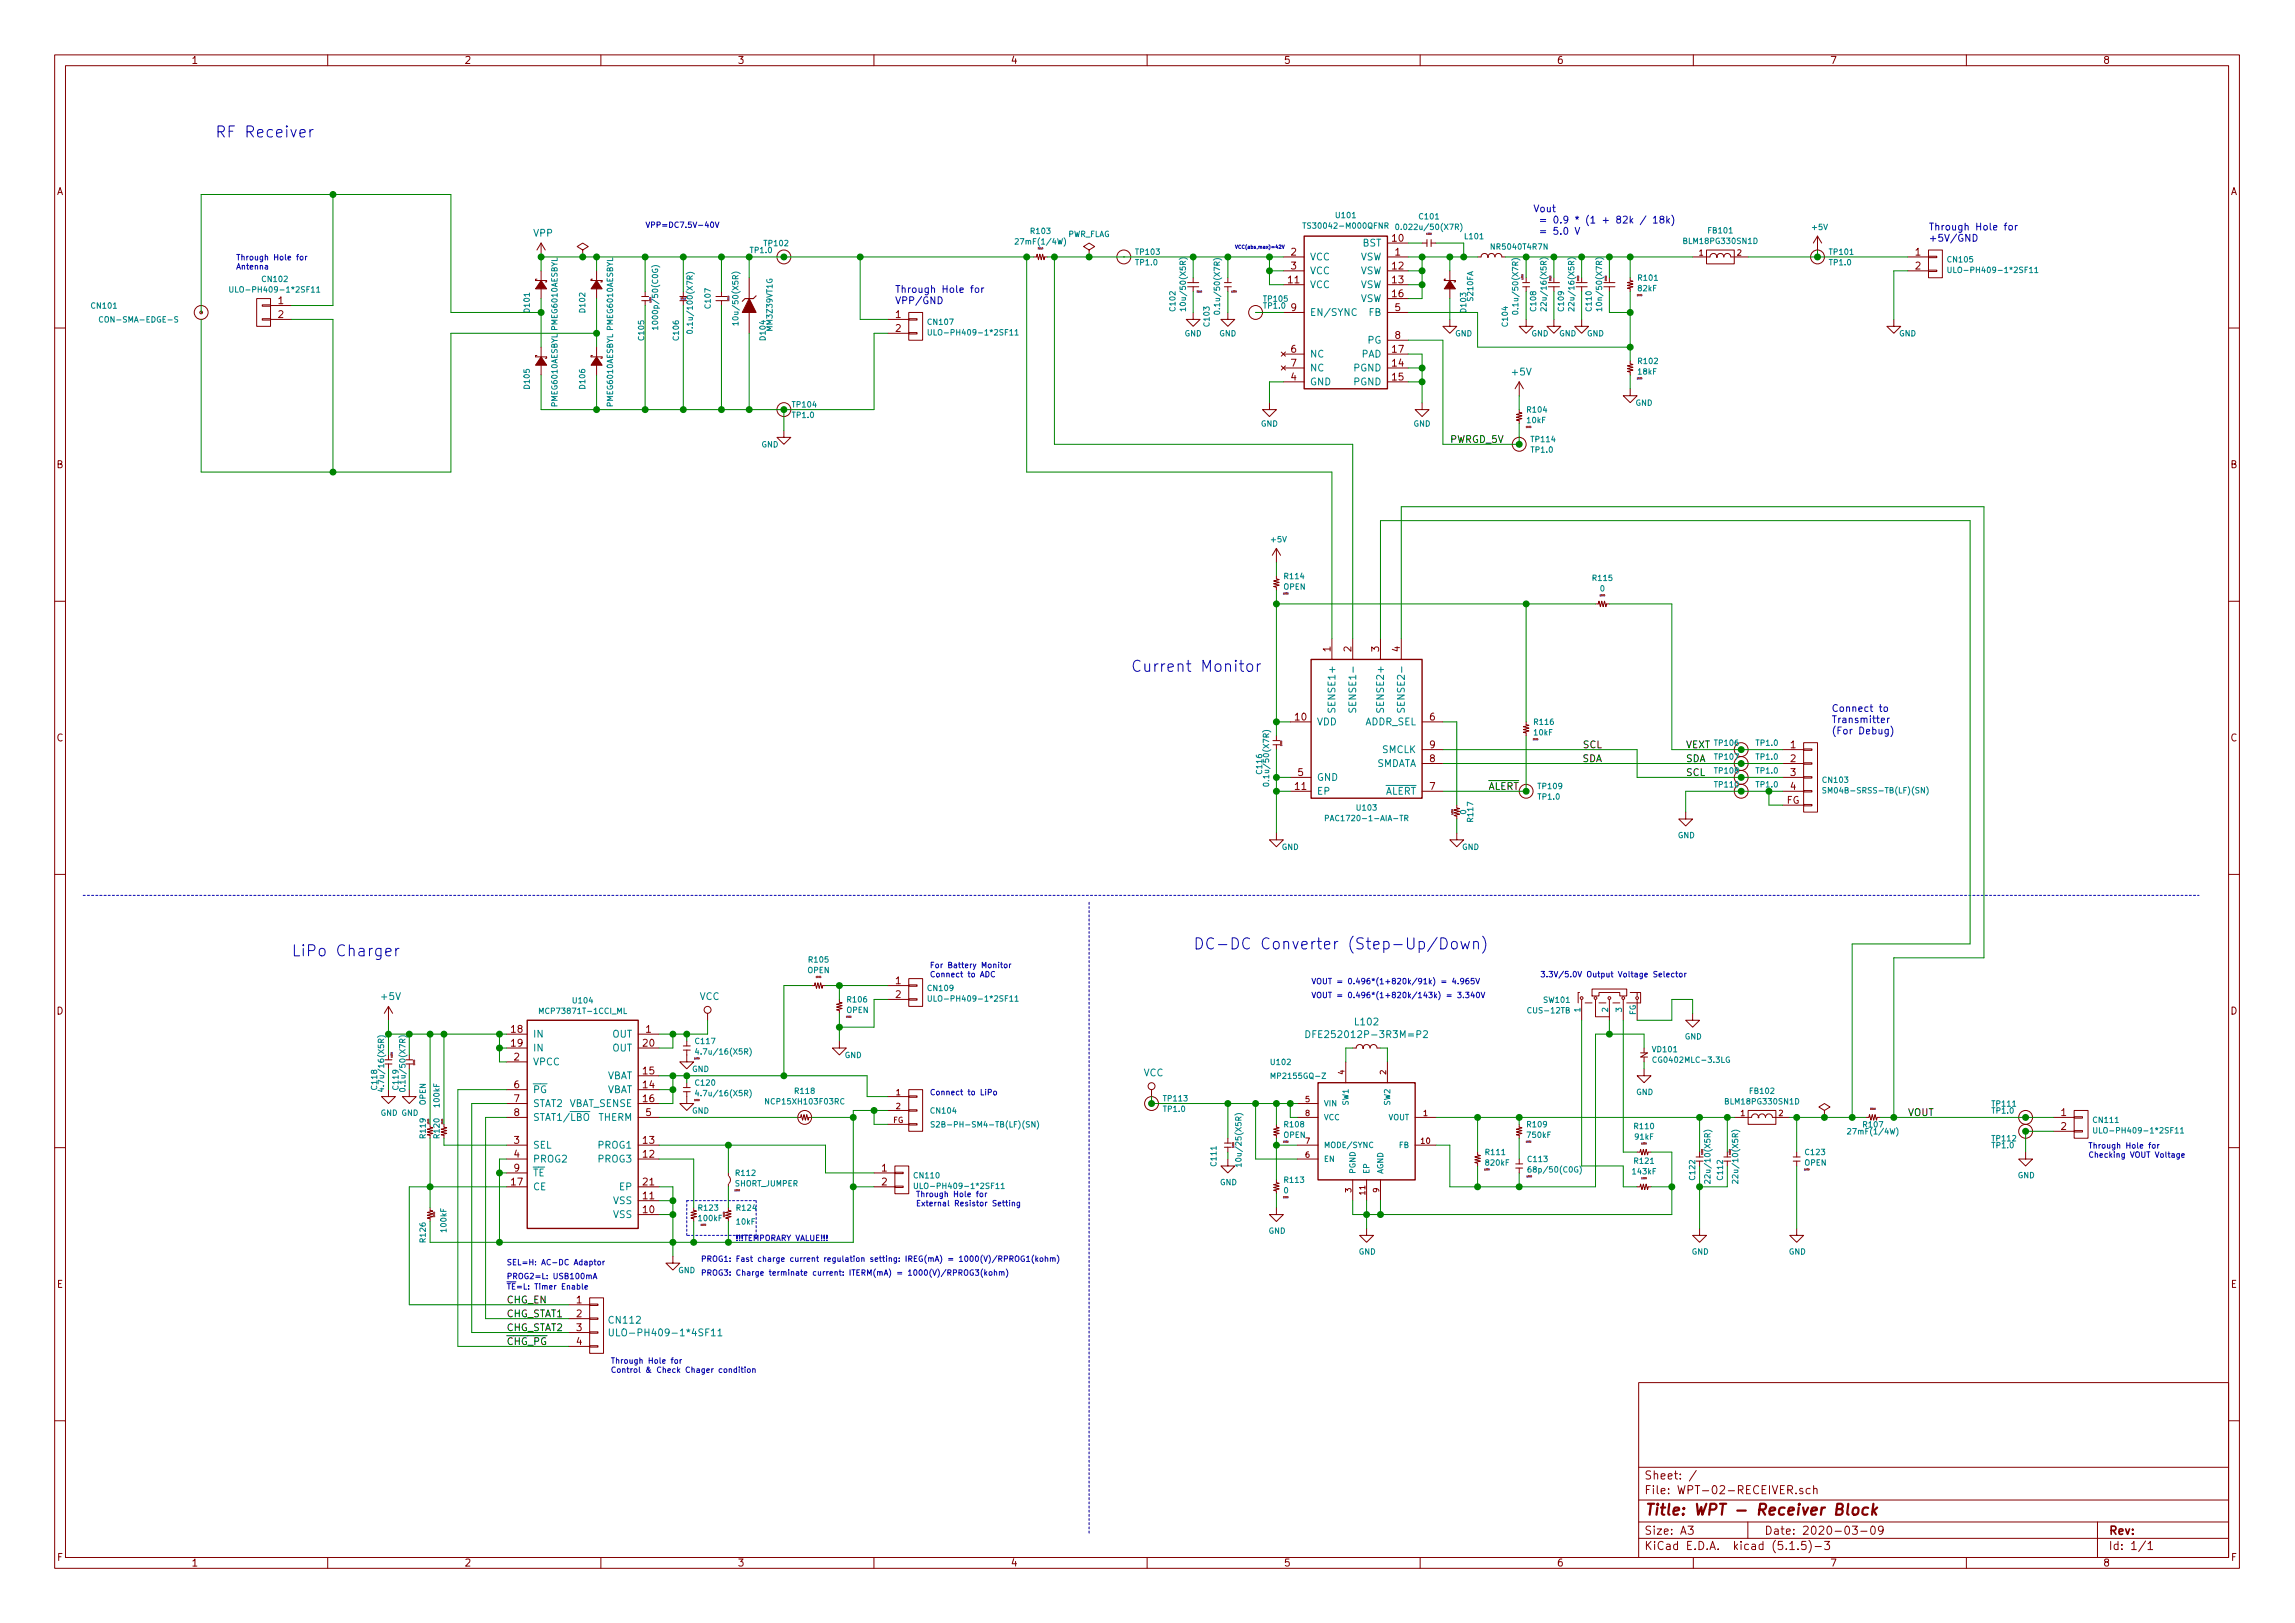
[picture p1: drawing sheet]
<svg xmlns="http://www.w3.org/2000/svg" width="420mm" height="297mm" viewBox="0 0 420 297" stroke-linecap="round" stroke-linejoin="round" font-family="sans-serif">
<defs><g id="words">
<g font-size="2.8" fill="#0000c2">
<text x="39.4" y="25.2">RF Receiver</text>
<text x="207" y="123">Current Monitor</text>
<text x="218.4" y="173.8">DC-DC Converter (Step-Up/Down)</text>
<text x="53.3" y="175">LiPo Charger</text>
</g>
<text font-size="2.8" fill="#840000" x="301" y="277.3">Title: WPT - Receiver Block</text>
<g font-size="2.1" fill="#840000">
<text x="301" y="273.5">File: WPT-02-RECEIVER.sch</text>
<text x="301" y="270.8">Sheet: /</text>
<text x="301" y="280.9">Size: A3</text>
<text x="323" y="280.9">Date: 2020-03-09</text>
<text x="386" y="280.9">Rev:</text>
<text x="301" y="283.7">KiCad E.D.A. kicad (5.1.5)-3</text>
<text x="386" y="283.7">Id: 1/1</text>
</g>
<g font-size="1.8" fill="#840000">
<text x="35" y="11.7">1</text>
<text x="85" y="11.7">2</text>
<text x="135" y="11.7">3</text>
<text x="185" y="11.7">4</text>
<text x="235" y="11.7">5</text>
<text x="285" y="11.7">6</text>
<text x="335" y="11.7">7</text>
<text x="385" y="11.7">8</text>
<text x="10.4" y="35.7">A</text>
<text x="408.4" y="35.7">A</text>
<text x="236.4" y="46.8">2</text>
<text x="254.9" y="44.2">10</text>
<text x="255.4" y="46.8">1</text>
<text x="350.7" y="46.8">1</text>
<text x="235.9" y="51.9">11</text>
<text x="236.4" y="49.3">3</text>
<text x="254.9" y="49.3">12</text>
<text x="254.9" y="51.9">13</text>
<text x="350.7" y="49.3">2</text>
<text x="51" y="55.7">1</text>
<text x="51" y="58.2">2</text>
<text x="164" y="58.2">1</text>
<text x="236.4" y="56.9">9</text>
<text x="254.9" y="54.4">16</text>
<text x="255.4" y="56.9">5</text>
<text x="164" y="60.7">2</text>
<text x="236.4" y="64.6">6</text>
<text x="254.9" y="64.6">17</text>
<text x="255.4" y="62">8</text>
<text x="236.4" y="69.6">4</text>
<text x="236.4" y="67.1">7</text>
<text x="254.9" y="67.1">14</text>
<text x="254.9" y="69.6">15</text>
<text x="10.4" y="85.7">B</text>
<text x="408.4" y="85.7">B</text>
<text x="243.6" y="119.3" transform="rotate(-90 243.6 119.3)">1</text>
<text x="247.4" y="119.3" transform="rotate(-90 247.4 119.3)">2</text>
<text x="252.5" y="119.3" transform="rotate(-90 252.5 119.3)">3</text>
<text x="256.3" y="119.3" transform="rotate(-90 256.3 119.3)">4</text>
<text x="237.2" y="131.9">10</text>
<text x="261.8" y="131.9">6</text>
<text x="10.4" y="135.7">C</text>
<text x="261.8" y="136.9">9</text>
<text x="327.8" y="136.9">1</text>
<text x="408.4" y="135.7">C</text>
<text x="237.6" y="142">5</text>
<text x="261.8" y="139.5">8</text>
<text x="327.8" y="139.5">2</text>
<text x="327.8" y="142">3</text>
<text x="237.2" y="144.6">11</text>
<text x="261.8" y="144.6">7</text>
<text x="327.1" y="147.1">FG</text>
<text x="327.8" y="144.6">4</text>
<text x="10.4" y="185.7">D</text>
<text x="164" y="180.1">1</text>
<text x="164" y="182.7">2</text>
<text x="408.4" y="185.7">D</text>
<text x="93.6" y="189">18</text>
<text x="93.6" y="191.6">19</text>
<text x="117.8" y="191.6">20</text>
<text x="118.3" y="189">1</text>
<text x="94.1" y="194.1">2</text>
<text x="117.8" y="196.6">15</text>
<text x="94.1" y="199.2">6</text>
<text x="94.1" y="201.7">7</text>
<text x="117.8" y="199.2">14</text>
<text x="117.8" y="201.7">16</text>
<text x="94.1" y="209.3">3</text>
<text x="94.1" y="204.3">8</text>
<text x="117.8" y="209.3">13</text>
<text x="118.3" y="204.3">5</text>
<text x="377.3" y="204.3">1</text>
<text x="377.3" y="206.8">2</text>
<text x="94.1" y="211.9">4</text>
<text x="94.1" y="214.4">9</text>
<text x="117.8" y="211.9">12</text>
<text x="161.4" y="214.4">1</text>
<text x="93.6" y="217">17</text>
<text x="117.8" y="219.5">11</text>
<text x="117.8" y="217">21</text>
<text x="161.4" y="217">2</text>
<text x="117.8" y="222">10</text>
<text x="10.4" y="235.7">E</text>
<text x="105.6" y="238.5">1</text>
<text x="408.4" y="235.7">E</text>
<text x="105.6" y="241.1">2</text>
<text x="105.6" y="243.6">3</text>
<text x="105.6" y="246.2">4</text>
<text x="10.5" y="285.7">F</text>
<text x="35" y="286.7">1</text>
<text x="85" y="286.7">2</text>
<text x="135" y="286.7">3</text>
<text x="185" y="286.7">4</text>
<text x="235" y="286.7">5</text>
<text x="285" y="286.7">6</text>
<text x="335" y="286.7">7</text>
<text x="385" y="286.7">8</text>
<text x="408.5" y="285.7">F</text>
</g>
<g font-size="1.8" fill="#0000c2">
<text x="280.7" y="38.8">Vout</text>
<text x="281.2" y="40.9">= 0.9 * (1 + 82k / 18k)</text>
<text x="281.2" y="43">= 5.0 V</text>
<text x="353.1" y="42.2">Through Hole for</text>
<text x="353.1" y="44.2">+5V/GND</text>
<text x="163.8" y="53.6">Through Hole for</text>
<text x="163.8" y="55.7">VPP/GND</text>
<text x="335.3" y="130.3">Connect to</text>
<text x="335.3" y="132.3">Transmitter</text>
<text x="335.3" y="134.4">(For Debug)</text>
</g>
<g font-size="1.8" fill="#008484">
<text x="97.7" y="43.3">VPP</text>
<text x="239.8" y="47.7">VCC</text>
<text x="248.9" y="47.7">VSW</text>
<text x="249.5" y="45.1">BST</text>
<text x="239.8" y="52.7">VCC</text>
<text x="239.8" y="50.2">VCC</text>
<text x="248.9" y="50.2">VSW</text>
<text x="248.9" y="52.7">VSW</text>
<text x="239.8" y="57.8">EN/SYNC</text>
<text x="248.9" y="55.3">VSW</text>
<text x="250.6" y="57.8">FB</text>
<text x="239.8" y="65.4">NC</text>
<text x="249.3" y="65.4">PAD</text>
<text x="250.4" y="62.9">PG</text>
<text x="239.8" y="70.5">GND</text>
<text x="239.8" y="68">NC</text>
<text x="247.9" y="68">PGND</text>
<text x="247.9" y="70.5">PGND</text>
<text x="276.9" y="68.7">+5V</text>
<text x="244.5" y="129.7" transform="rotate(-90 244.5 129.7)">SENSE1+</text>
<text x="248.3" y="129.3" transform="rotate(-90 248.3 129.3)">SENSE1-</text>
<text x="253.4" y="129.7" transform="rotate(-90 253.4 129.7)">SENSE2+</text>
<text x="257.2" y="129.3" transform="rotate(-90 257.2 129.3)">SENSE2-</text>
<text x="241" y="132.8">VDD</text>
<text x="249.8" y="132.8">ADDR_SEL</text>
<text x="253" y="137.8">SMCLK</text>
<text x="241" y="142.9">GND</text>
<text x="251.8" y="140.4">SMDATA</text>
<text x="241" y="145.5">EP</text>
<text x="253.4" y="145.5">ALERT</text>
<text x="69.9" y="183">+5V</text>
<text x="128.1" y="183">VCC</text>
<text x="97.5" y="189.9">IN</text>
<text x="112.1" y="189.9">OUT</text>
<text x="240.6" y="190">DFE252012P-3R3M=P2</text>
<text x="248.2" y="187.7">L102</text>
<text x="97.5" y="192.4">IN</text>
<text x="97.5" y="195">VPCC</text>
<text x="111" y="197.5">VBAT</text>
<text x="112.1" y="192.4">OUT</text>
<text x="209.3" y="197">VCC</text>
<text x="97.5" y="200.1">PG</text>
<text x="97.5" y="202.6">STAT2 VBAT_SENSE</text>
<text x="111" y="200.1">VBAT</text>
<text x="97.5" y="205.1">STAT1/LBO</text>
<text x="109.5" y="205.1">THERM</text>
<text x="97.5" y="210.2">SEL</text>
<text x="97.5" y="212.8">PROG2</text>
<text x="97.5" y="215.3">TE</text>
<text x="109.6" y="212.8">PROG3</text>
<text x="109.6" y="210.2">PROG1</text>
<text x="97.5" y="217.8">CE</text>
<text x="112.3" y="220.4">VSS</text>
<text x="113.5" y="217.8">EP</text>
<text x="112.3" y="222.9">VSS</text>
<text x="111.6" y="242.3">CN112</text>
<text x="113.3" y="244.6">ULO-PH409-1*4SF11</text>
</g>
<g font-size="1.8">
<text x="265.4" y="81.1">PWRGD_5V</text>
<text x="289.8" y="136.9">SCL</text>
<text x="308.6" y="136.9">VEXT</text>
<text x="289.6" y="139.5">SDA</text>
<text x="308.6" y="139.5">SDA</text>
<text x="308.6" y="142">SCL</text>
<text x="272.2" y="144.6">ALERT</text>
<text x="349.2" y="204.3">VOUT</text>
<text x="92.7" y="238.5">CHG_EN</text>
<text x="92.7" y="241.1">CHG_STAT1</text>
<text x="92.7" y="243.6">CHG_STAT2</text>
<text x="92.7" y="246.2">CHG_PG</text>
</g>
<g font-size="1.4" fill="#0000c2">
<text x="118.1" y="41.7">VPP=DC7.5V-40V</text>
<text x="43.2" y="47.6">Through Hole for</text>
<text x="43.2" y="49.3">Antenna</text>
<text x="170.2" y="177.2">For Battery Monitor</text>
<text x="170.2" y="178.9">Connect to ADC</text>
<text x="281.9" y="178.9">3.3V/5.0V Output Voltage Selector</text>
<text x="240" y="180.1">VOUT = 0.496*(1+820k/91k) = 4.965V</text>
<text x="240" y="182.7">VOUT = 0.496*(1+820k/143k) = 3.340V</text>
<text x="170.2" y="200.4">Connect to LiPo</text>
<text x="382.3" y="210.2">Through Hole for</text>
<text x="382.3" y="211.9">Checking VOUT Voltage</text>
<text x="167.6" y="219.1">Through Hole for</text>
<text x="167.6" y="220.8">External Resistor Setting</text>
<text x="134.6" y="227.1">!!!TEMPORARY VALUE!!!</text>
<text x="92.7" y="231.6">SEL=H: AC-DC Adaptor</text>
<text x="128.3" y="233.5">PROG3: Charge terminate current: ITERM(mA) = 1000(V)/RPROG3(kohm)</text>
<text x="128.3" y="230.9">PROG1: Fast charge current regulation setting: IREG(mA) = 1000(V)/RPROG1(kohm)</text>
<text x="92.7" y="234.1">PROG2=L: USB100mA</text>
<text x="92.7" y="236">TE=L: Timer Enable</text>
<text x="111.8" y="249.6">Through Hole for</text>
<text x="111.8" y="251.2">Control &amp; Check Chager condition</text>
</g>
<g font-size="1.4" fill="#008484">
<text x="239.5" y="41.8">TS30042-M000QFNR</text>
<text x="244.7" y="39.9">U101</text>
<text x="259.9" y="40.1">C101</text>
<text x="137.5" y="46.3">TP1.0</text>
<text x="140" y="45">TP102</text>
<text x="186.5" y="44.7">27mF(1/4W)</text>
<text x="188.8" y="42.8">R103</text>
<text x="195.4" y="43.4">PWR_FLAG</text>
<text x="208.1" y="46.6">TP103</text>
<text x="256.6" y="42.1">0.022u/50(X7R)</text>
<text x="268.3" y="43.8">L101</text>
<text x="273.3" y="45.7">NR5040T4R7N</text>
<text x="308.6" y="44.6">BLM18PG330SN1D</text>
<text x="312.9" y="42.7">FB101</text>
<text x="331.9" y="42.1">+5V</text>
<text x="335.1" y="46.6">TP101</text>
<text x="43.4" y="53.5">ULO-PH409-1*2SF11</text>
<text x="48.1" y="51.6">CN102</text>
<text x="208" y="48.6">TP1.0</text>
<text x="299.9" y="53.3">82kF</text>
<text x="300" y="51.4">R101</text>
<text x="335" y="48.6">TP1.0</text>
<text x="356.7" y="48">CN105</text>
<text x="358" y="49.9">ULO-PH409-1*2SF11</text>
<text x="16.9" y="56.5">CN101</text>
<text x="19" y="59">CON-SMA-EDGE-S</text>
<text x="97" y="57.1" transform="rotate(-90 97 57.1)">D101</text>
<text x="107.1" y="57.1" transform="rotate(-90 107.1 57.1)">D102</text>
<text x="120.5" y="59.3" transform="rotate(-90 120.5 59.3)">1000p/50(C0G)</text>
<text x="130.1" y="56.3" transform="rotate(-90 130.1 56.3)">C107</text>
<text x="135.2" y="58.7" transform="rotate(-90 135.2 58.7)">10u/50(X5R)</text>
<text x="170" y="59.4">CN107</text>
<text x="215.2" y="56.8" transform="rotate(-90 215.2 56.8)">C102</text>
<text x="217.1" y="56.1" transform="rotate(-90 217.1 56.1)">10u/50(X5R)</text>
<text x="221.4" y="59.6" transform="rotate(-90 221.4 59.6)">C103</text>
<text x="223.3" y="56.7" transform="rotate(-90 223.3 56.7)">0.1u/50(X7R)</text>
<text x="231.4" y="56.5">TP1.0</text>
<text x="231.5" y="55.2">TP105</text>
<text x="268.4" y="57.1" transform="rotate(-90 268.4 57.1)">D103</text>
<text x="269.7" y="55" transform="rotate(-90 269.7 55)">S210FA</text>
<text x="276" y="59.6" transform="rotate(-90 276 59.6)">C104</text>
<text x="278" y="56.7" transform="rotate(-90 278 56.7)">0.1u/50(X7R)</text>
<text x="281.2" y="56.8" transform="rotate(-90 281.2 56.8)">C108</text>
<text x="283.1" y="56.1" transform="rotate(-90 283.1 56.1)">22u/16(X5R)</text>
<text x="286.3" y="56.8" transform="rotate(-90 286.3 56.8)">C109</text>
<text x="288.2" y="56.1" transform="rotate(-90 288.2 56.1)">22u/16(X5R)</text>
<text x="291.4" y="56.8" transform="rotate(-90 291.4 56.8)">C110</text>
<text x="293.3" y="56.1" transform="rotate(-90 293.3 56.1)">10n/50(X7R)</text>
<text x="102.1" y="60.4" transform="rotate(-90 102.1 60.4)">PMEG6010AESBYL</text>
<text x="112.2" y="60.4" transform="rotate(-90 112.2 60.4)">PMEG6010AESBYL</text>
<text x="117.9" y="62.2" transform="rotate(-90 117.9 62.2)">C105</text>
<text x="124.3" y="62.2" transform="rotate(-90 124.3 62.2)">C106</text>
<text x="126.8" y="60.1" transform="rotate(-90 126.8 60.1)">0.1u/100(X7R)</text>
<text x="140.2" y="62.2" transform="rotate(-90 140.2 62.2)">D104</text>
<text x="141.4" y="60.4" transform="rotate(-90 141.4 60.4)">MM3Z39VT1G</text>
<text x="171.3" y="61.4">ULO-PH409-1*2SF11</text>
<text x="216.9" y="61.6">GND</text>
<text x="223.2" y="61.6">GND</text>
<text x="266.4" y="61.6">GND</text>
<text x="280.4" y="61.6">GND</text>
<text x="285.4" y="61.6">GND</text>
<text x="290.5" y="61.6">GND</text>
<text x="347.7" y="61.6">GND</text>
<text x="97" y="71.1" transform="rotate(-90 97 71.1)">D105</text>
<text x="107.1" y="71.1" transform="rotate(-90 107.1 71.1)">D106</text>
<text x="299.9" y="68.5">18kF</text>
<text x="300" y="66.6">R102</text>
<text x="102.1" y="74.3" transform="rotate(-90 102.1 74.3)">PMEG6010AESBYL</text>
<text x="112.2" y="74.3" transform="rotate(-90 112.2 74.3)">PMEG6010AESBYL</text>
<text x="145.2" y="76.5">TP1.0</text>
<text x="145.2" y="74.6">TP104</text>
<text x="279.6" y="77.4">10kF</text>
<text x="279.7" y="75.5">R104</text>
<text x="299.4" y="74.3">GND</text>
<text x="139.4" y="81.9">GND</text>
<text x="230.8" y="78.1">GND</text>
<text x="258.8" y="78.1">GND</text>
<text x="280.4" y="82.8">TP1.0</text>
<text x="280.4" y="80.9">TP114</text>
<text x="232.8" y="99.2">+5V</text>
<text x="235" y="107.9">OPEN</text>
<text x="235.3" y="106">R114</text>
<text x="291.7" y="106.3">R115</text>
<text x="293" y="108.2">0</text>
<text x="280.9" y="134.6">10kF</text>
<text x="281" y="132.7">R116</text>
<text x="314" y="136.5">TP106</text>
<text x="321.6" y="136.5">TP1.0</text>
<text x="231.1" y="141.5" transform="rotate(-90 231.1 141.5)">C116</text>
<text x="232.3" y="143" transform="rotate(-90 232.3 143)">0.1u/50(X7R)</text>
<text x="314" y="139">TP107</text>
<text x="314" y="141.6">TP108</text>
<text x="321.6" y="139">TP1.0</text>
<text x="321.6" y="141.6">TP1.0</text>
<text x="333.8" y="143.3">CN103</text>
<text x="248.5" y="148.3">U103</text>
<text x="268.4" y="149" transform="rotate(-90 268.4 149)">0</text>
<text x="281.7" y="146.3">TP1.0</text>
<text x="281.7" y="144.4">TP109</text>
<text x="314" y="144.1">TP110</text>
<text x="321.6" y="144.1">TP1.0</text>
<text x="334.9" y="145.2">SM04B-SRSS-TB(LF)(SN)</text>
<text x="234.6" y="155.5">GND</text>
<text x="243.9" y="150.3">PAC1720-1-AIA-TR</text>
<text x="267.7" y="155.5">GND</text>
<text x="269.7" y="150.3" transform="rotate(-90 269.7 150.3)">R117</text>
<text x="307.2" y="153.4">GND</text>
<text x="147.9" y="178.1">OPEN</text>
<text x="148.2" y="176.2">R105</text>
<text x="99.4" y="185.6">MCP73871T-1CCI_ML</text>
<text x="105" y="183.6">U104</text>
<text x="155" y="185.4">OPEN</text>
<text x="155.2" y="183.5">R106</text>
<text x="170" y="181.4">CN109</text>
<text x="171.3" y="183.3">ULO-PH409-1*2SF11</text>
<text x="280.1" y="185.5">CUS-12TB</text>
<text x="282.7" y="183.5">SW101</text>
<text x="289.3" y="185.2" transform="rotate(-90 289.3 185.2)">1</text>
<text x="294.4" y="185.2" transform="rotate(-90 294.4 185.2)">2</text>
<text x="296.9" y="185.2" transform="rotate(-90 296.9 185.2)">3</text>
<text x="299.5" y="185.8" transform="rotate(-90 299.5 185.8)">FG</text>
<text x="127.4" y="191.1">C117</text>
<text x="308.4" y="190.2">GND</text>
<text x="126.7" y="196.2">GND</text>
<text x="128.2" y="193">4.7u/16(X5R)</text>
<text x="154.6" y="193.6">GND</text>
<text x="232.8" y="194.9">U102</text>
<text x="233.3" y="197.4">MP2155GQ-Z</text>
<text x="302.6" y="192.6">VD101</text>
<text x="303.3" y="194.5">CG0402MLC-3.3LG</text>
<text x="69" y="199.3" transform="rotate(-90 69 199.3)">C118</text>
<text x="70.3" y="198.9" transform="rotate(-90 70.3 198.9)">4.7u/16(X5R)</text>
<text x="72.9" y="199.3" transform="rotate(-90 72.9 199.3)">C119</text>
<text x="74.2" y="198.9" transform="rotate(-90 74.2 198.9)">0.1u/50(X7R)</text>
<text x="77.9" y="202.3" transform="rotate(-90 77.9 202.3)">OPEN</text>
<text x="80.5" y="202.5" transform="rotate(-90 80.5 202.5)">100kF</text>
<text x="126.7" y="203.8">GND</text>
<text x="127.4" y="198.7">C120</text>
<text x="128.2" y="200.6">4.7u/16(X5R)</text>
<text x="140.6" y="202.1">NCP15XH103F03RC</text>
<text x="145.6" y="200.2">R118</text>
<text x="170.5" y="203.8">CN104</text>
<text x="213.1" y="203.5">TP1.0</text>
<text x="213.1" y="201.6">TP113</text>
<text x="242.3" y="202.5">VIN</text>
<text x="246.9" y="202.2" transform="rotate(-90 246.9 202.2)">SW1</text>
<text x="254.5" y="202.2" transform="rotate(-90 254.5 202.2)">SW2</text>
<text x="299.5" y="200.4">GND</text>
<text x="316.2" y="202.1">BLM18PG330SN1D</text>
<text x="320.5" y="200.2">FB102</text>
<text x="364.8" y="203.8">TP1.0</text>
<text x="364.8" y="202.5">TP111</text>
<text x="69.7" y="204.2">GND GND</text>
<text x="77.9" y="208.2" transform="rotate(-90 77.9 208.2)">R119</text>
<text x="80.5" y="208.2" transform="rotate(-90 80.5 208.2)">R120</text>
<text x="172.1" y="206.3">S2B-PH-SM4-TB(LF)(SN)</text>
<text x="235" y="208.2">OPEN</text>
<text x="235.3" y="206.3">R108</text>
<text x="242.3" y="205">VCC</text>
<text x="254.1" y="205">VOUT</text>
<text x="279.7" y="206.3">R109</text>
<text x="279.7" y="208.2">750kF</text>
<text x="299.3" y="206.6">R110</text>
<text x="299.4" y="208.6">91kF</text>
<text x="338.9" y="207.6">27mF(1/4W)</text>
<text x="341.2" y="206.3">R107</text>
<text x="364.8" y="208.9">TP112</text>
<text x="383.4" y="205.5">CN111</text>
<text x="384.6" y="207.4">ULO-PH409-1*2SF11</text>
<text x="134.8" y="215.2">R112</text>
<text x="167.5" y="215.7">CN110</text>
<text x="222.7" y="213.3" transform="rotate(-90 222.7 213.3)">C111</text>
<text x="227.3" y="212.7" transform="rotate(-90 227.3 212.7)">10u/25(X5R)</text>
<text x="242.3" y="212.6">EN</text>
<text x="242.3" y="210.1">MODE/SYNC</text>
<text x="248.2" y="214.9" transform="rotate(-90 248.2 214.9)">PGND</text>
<text x="250.7" y="214.9" transform="rotate(-90 250.7 214.9)">EP</text>
<text x="253.2" y="214.9" transform="rotate(-90 253.2 214.9)">AGND</text>
<text x="256.2" y="210.1">FB</text>
<text x="272.1" y="211.4">R111</text>
<text x="272.1" y="213.3">820kF</text>
<text x="279.8" y="212.7">C113</text>
<text x="280.5" y="214.6">68p/50(C0G)</text>
<text x="299" y="214.9">143kF</text>
<text x="299.3" y="213">R121</text>
<text x="310.3" y="215.8" transform="rotate(-90 310.3 215.8)">C122</text>
<text x="313.1" y="215.7" transform="rotate(-90 313.1 215.7)">22u/10(X5R)</text>
<text x="315.4" y="215.8" transform="rotate(-90 315.4 215.8)">C112</text>
<text x="318.2" y="215.7" transform="rotate(-90 318.2 215.7)">22u/10(X5R)</text>
<text x="330.4" y="213.3">OPEN</text>
<text x="330.6" y="211.4">C123</text>
<text x="364.8" y="210.1">TP1.0</text>
<text x="369.4" y="215.6">GND</text>
<text x="128" y="221.6">R123</text>
<text x="134.5" y="217.1">SHORT_JUMPER</text>
<text x="135" y="221.6">R124</text>
<text x="168.7" y="217.6">ULO-PH409-1*2SF11</text>
<text x="223.3" y="216.9">GND</text>
<text x="235.1" y="218.4">0</text>
<text x="235.3" y="216.5">R113</text>
<text x="77.9" y="227.3" transform="rotate(-90 77.9 227.3)">R126</text>
<text x="81.7" y="225.4" transform="rotate(-90 81.7 225.4)">100kF</text>
<text x="128" y="223.5">100kF</text>
<text x="134.9" y="224.1">10kF</text>
<text x="232.2" y="225.8">GND</text>
<text x="124.2" y="233">GND</text>
<text x="248.7" y="229.6">GND</text>
<text x="309.7" y="229.6">GND</text>
<text x="327.5" y="229.6">GND</text>
</g>
<g font-size="1.4" fill="#840000">
<text x="311.1" y="46.8">1</text>
<text x="318.1" y="46.8">2</text>
<text x="246.1" y="196.6" transform="rotate(-90 246.1 196.6)">4</text>
<text x="253.7" y="196.6" transform="rotate(-90 253.7 196.6)">2</text>
<text x="164.1" y="200.4">1</text>
<text x="164.1" y="203">2</text>
<text x="239" y="201.7">5</text>
<text x="163.5" y="205.5">FG</text>
<text x="239" y="209.3">7</text>
<text x="239" y="204.3">8</text>
<text x="260.2" y="209.3">10</text>
<text x="260.6" y="204.3">1</text>
<text x="318.7" y="204.3">1</text>
<text x="325.7" y="204.3">2</text>
<text x="239" y="211.9">6</text>
<text x="247.4" y="218.2" transform="rotate(-90 247.4 218.2)">3</text>
<text x="249.9" y="218.6" transform="rotate(-90 249.9 218.6)">11</text>
<text x="252.5" y="218.2" transform="rotate(-90 252.5 218.2)">9</text>
</g>
<text font-size=".9" fill="#0000c2" x="226.1" y="45.5">VCC(abs,max)=42V</text>
<g font-size=".4" fill="#840084">
<text x="190.1" y="45.6">3216</text>
<text x="261.2" y="42.9">1005</text>
<text x="219.2" y="53.5">3216</text>
<text x="225.6" y="53.5">1005</text>
<text x="278.9" y="51.1" transform="rotate(-90 278.9 51.1)">1005</text>
<text x="284" y="51.3" transform="rotate(-90 284 51.3)">2012</text>
<text x="289.1" y="51.3" transform="rotate(-90 289.1 51.3)">2012</text>
<text x="294.1" y="51.3" transform="rotate(-90 294.1 51.3)">1005</text>
<text x="119.2" y="55.3" transform="rotate(-90 119.2 55.3)">1005</text>
<text x="124.7" y="54.8">2012</text>
<text x="133.5" y="55" transform="rotate(-90 133.5 55)">3216</text>
<text x="299.8" y="54.2">1005</text>
<text x="299.8" y="69.4">1005</text>
<text x="279.5" y="78.3">1005</text>
<text x="235" y="108.8">1005</text>
<text x="293" y="109.1">1005</text>
<text x="234.7" y="136.4" transform="rotate(-90 234.7 136.4)">1005</text>
<text x="280.7" y="135.4">1005</text>
<text x="266" y="149" transform="rotate(-90 266 149)">1608</text>
<text x="149.5" y="179">1005</text>
<text x="155" y="186.2">1005</text>
<text x="71.9" y="193.5" transform="rotate(-90 71.9 193.5)">1608</text>
<text x="75.9" y="194.9" transform="rotate(-90 75.9 194.9)">1005</text>
<text x="127.2" y="193.9">1608</text>
<text x="127.2" y="201.5">1608</text>
<text x="342.5" y="203.1">3216</text>
<text x="78.6" y="205.6" transform="rotate(-90 78.6 205.6)">1005</text>
<text x="81.1" y="205.6" transform="rotate(-90 81.1 205.6)">1005</text>
<text x="225.9" y="210" transform="rotate(-90 225.9 210)">1608</text>
<text x="235" y="209.1">1005</text>
<text x="279.5" y="209.1">1005</text>
<text x="300.6" y="209.4">1005</text>
<text x="271.9" y="214.2">1005</text>
<text x="279.6" y="215.5">1005</text>
<text x="300.6" y="215.8">1005</text>
<text x="311.8" y="211.2" transform="rotate(-90 311.8 211.2)">1608</text>
<text x="316.8" y="211.2" transform="rotate(-90 316.8 211.2)">1608</text>
<text x="330.4" y="214.2">1608</text>
<text x="134.6" y="218">1608</text>
<text x="235" y="219.3">1005</text>
<text x="79.6" y="222.7" transform="rotate(-90 79.6 222.7)">1005</text>
<text x="128.4" y="224.3">1608</text>
<text x="132.7" y="222.7" transform="rotate(-90 132.7 222.7)">1608</text>
</g>
</g></defs>
<g fill="none" stroke="#840000" stroke-width=".18">
<path d="M10 10h400v277h-400zM12 12h396v273.1h-396zM60 10v2M110 10v2M160 10v2M210 10v2M260 10v2M310 10v2M360 10v2M36.8 57.2h.1M36.8 58.5h.1M47 54.6h2.5v5.1h-2.5z"/>
<path d="M48 58.3h1.5v.3h-1.5zM48 55.8h1.5v.2h-1.5zM49.5 58.5h3.8M49.5 55.9h3.8M98.3 51.1h-.3v.2h2.1v.3h-.3M99.1 44.5v2.5M99.1 49.6v1.7M99.1 52.9v1.7M99.1 44.5l-.8 1.3M99.1 44.5l.7 1.3M106.7 45.8l1-.7-1-.6-1 .6 1 .7v1.2M106.7 47h.1"/>
<path d="M108.5 51.1h-.3v.2h2v.3h-.2M109.2 49.6v1.7M109.2 52.9v1.7M117.5 54.3h1.2M117.5 55h1.2M118.1 53.4v.9M118.1 55v.9M124.5 54.3h1.2M124.5 55h1.2M125.1 53.4v.9M125.1 55v.9M131.1 54.3h2"/>
<path d="M131.1 55h2M132.1 53.4v.9M132.1 55v.9M137.2 50.8v3.8M137.2 57.2v3.8M143.5 47h.1M162.6 58.5h3.8M166.4 58.3h1.5v.3h-1.5zM166.4 57.2h2.5v5.1h-2.5zM189.2 47h.5l.2-.5 .2 1 .3-1 .2 1 .3-1 .2 1 .2-.5h.5M199.4 45.8l1-.7-1-.6-1 .6 1 .7v1.2M199.4 47h.1"/>
<path d="M205.7 47h.1M217.4 52.5h2.1M217.4 51.7h2.1M218.4 57.2v1.3h1.3l-1.3 1.2-1.2-1.2h1.2M218.4 50.8v.9M218.4 52.5v.9M224.2 52.5h1.2M224.2 51.7h1.2M224.8 57.2v1.3h1.3l-1.3 1.2-1.3-1.2h1.3M224.8 50.8v.9M224.8 52.5v.9M229.9 57.2h.1"/>
<path d="M234.9 47h3.9M234.9 49.6h3.9M234.9 52.1h3.9M234.9 57.2h3.9M254 44.5h3.8M254 47h3.8M254 49.6h3.8M254 52.1h3.8M254 54.6h3.8M254 57.2h3.8M260.3 44.5h.9M261.2 43.9v1.2"/>
<path d="M262 43.9v1.2M262 44.5h.9M264.7 51.1h-.3v.2h2v.3h-.2M265.4 58.5v1.2h1.3l-1.3 1.3-1.2-1.3h1.2M265.4 49.6v1.7M265.4 52.9v1.7M270.5 47h.6a.63 .63 0 0 1 .7-.6 .63 .63 0 0 1 .6 .6 .63 .63 0 0 1 .6-.6 .63 .63 0 0 1 .7 .6 .63 .63 0 0 1 .6-.6 .63 .63 0 0 1 .7 .6h.6M278.8 52.5h1.2M278.8 51.7h1.2M279.4 58.5v1.2h1.3l-1.3 1.3-1.3-1.3h1.3M279.4 50.8v.9M279.4 52.5v.9"/>
<path d="M283.5 52.5h2M283.5 51.7h2M284.5 58.5v1.2h1.2l-1.2 1.3-1.3-1.3h1.3M284.5 50.8v.9M284.5 52.5v.9M288.5 52.5h2.1M288.5 51.7h2.1M289.6 58.5v1.2h1.2l-1.2 1.3-1.3-1.3h1.3M289.6 50.8v.9M289.6 52.5v.9M293.6 52.5h2.1M293.6 51.7h2.1"/>
<path d="M294.6 50.8v.9M294.6 52.5v.9M298.4 50.8v.5l.6 .2-1.1 .2 1.1 .3-1.1 .2 1.1 .3-1.1 .2 .5 .2v.5M309.9 47h3.2a.63 .63 0 0 1 .6-.6 .63 .63 0 0 1 .6 .6 .63 .63 0 0 1 .7-.6 .63 .63 0 0 1 .6 .6 .63 .63 0 0 1 .6-.6 .63 .63 0 0 1 .7 .6h3.1M312.4 45.8h5.1v2.5h-5.1zM332.7 47h.1M332.7 43.2l-.7 1.3M332.7 43.2v2.6M332.7 43.2l.8 1.3M346.7 58.5v1.2h1.3l-1.3 1.3-1.3-1.3h1.3M349.2 47h3.9M349.2 49.6h3.9"/>
<path d="M353.1 49.4h1.5v.3h-1.5zM353.1 46.9h1.5v.3h-1.5zM353.1 45.8h2.5v5h-2.5zM10 60h2M98.3 65.1h-.3v.2h2.1v.3h-.3M99.1 63.5v1.8M99.1 66.8v1.8M108.5 65.1h-.3v.2h2v.3h-.2M109.2 63.5v1.8M109.2 66.8v1.8M143.5 75h.1M143.5 78.8v1.2h1.3l-1.3 1.3-1.3-1.3h1.3"/>
<path d="M162.6 61h3.8M166.4 60.9h1.5v.2h-1.5zM232.4 73.7v1.3h1.3l-1.3 1.2-1.3-1.2h1.3M234.6 64.4l.7 .8M234.6 67l.7 .7M234.9 67.3h3.9M234.9 69.9h3.9M234.9 64.8h3.9M235.3 64.4l-.7 .8M235.3 67l-.7 .7M254 67.3h3.8M254 69.9h3.8"/>
<path d="M254 64.8h3.8M254 62.3h3.8M260.3 73.7v1.3h1.3l-1.3 1.2-1.2-1.2h1.2M278.1 75v.5l.5 .1-1 .3 1 .2-1 .3 1 .2-1 .3 .5 .1v.5M278.1 69.9v2.5M278.1 69.9l-.7 1.3M278.1 69.9l.8 1.3M298.4 71.2v1.2h1.3l-1.3 1.3-1.2-1.3h1.2M298.4 66.1v.5l.6 .1-1.1 .3 1.1 .2-1.1 .3 1.1 .2-1.1 .3 .5 .1v.5M408 60h2M278.1 81.3h.1M10 110h2"/>
<path d="M233.7 105.4v.6l.5 .1-1 .2 1 .3-1 .2 1 .3-1 .3 .5 .1v.5M233.7 100.4v2.5M233.7 100.4l-.8 1.2M233.7 100.4l.7 1.2M243.8 116.9v3.8M247.6 116.9v3.8M252.7 116.9v3.8M256.5 116.9v3.8M292.1 110.5h.5l.1-.5 .3 1 .2-1 .3 1 .3-1 .2 1 .1-.5h.5M408 110h2M233 135.5h1.3M233 136.3h1.3"/>
<path d="M233.7 134.7v.8M233.7 136.3v.9M236.2 132.1h3.8M260.3 137.2h3.9M260.3 139.7h3.9M260.3 132.1h3.9M279.4 132.1v.5l.5 .2-1 .2 1 .3-1 .2 1 .3-1 .2 .5 .1v.6M318.8 137.2h.1M318.8 139.7h.1M326.4 137.2h3.8M326.4 139.7h3.8M330.2 135.9h2.5v12.7h-2.5z"/>
<path d="M330.2 139.6h1.5v.3h-1.5zM330.2 137.1h1.5v.2h-1.5zM233.7 152.4v1.3h1.2l-1.2 1.3-1.3-1.3h1.3M236.2 142.3h3.8M236.2 144.8h3.8M260.3 144.8h3.9M266.7 152.4v1.3h1.3l-1.3 1.3-1.3-1.3h1.3M266.7 147.4v.5l.5 .1-1 .2 1 .3-1 .3 1 .2-1 .3 .5 .1v.5M279.4 144.8h.1M308.6 148.6v1.3h1.3l-1.3 1.3-1.3-1.3h1.3M318.8 142.3h.1M318.8 144.8h.1"/>
<path d="M326.4 142.3h3.8M326.4 144.8h3.8M326.4 147.4h3.8M330.2 147.2h1.5v.3h-1.5zM330.2 144.7h1.5v.2h-1.5zM330.2 142.1h1.5v.3h-1.5zM10 160h2M166.4 179.1h2.5v5.1h-2.5zM408 160h2M70.5 194h1.3M70.5 194.7h1.3M71.1 199.4v1.3h1.3l-1.3 1.3-1.3-1.3h1.3"/>
<path d="M71.1 184.2v2.5M71.1 193.1v.9M71.1 194.7v.9M71.1 184.2l-.7 1.3M71.1 184.2l.8 1.3M74.3 194h1.3M74.3 194.7h1.3M74.9 199.4v1.3h1.3l-1.3 1.3-1.2-1.3h1.2M92.7 191.8h3.8M92.7 189.3h3.8M92.7 199.4h3.8M92.7 194.3h3.8"/>
<path d="M116.8 191.8h3.8M116.8 189.3h3.8M116.8 199.4h3.8M116.8 196.9h3.8M125.1 199h1.3M125.1 199.8h1.3M125.1 191.4h1.3M125.1 192.2h1.3M125.7 192.2v2.1h1.3l-1.3 1.3-1.2-1.3h1.2M125.7 199.8v2.2h1.3l-1.3 1.2-1.2-1.2h1.2M125.7 190.5v.9M125.7 198.2v.8"/>
<path d="M129.5 185.5v1.2M148.6 180.4h.5l.1-.5 .3 1 .2-1 .3 1 .2-1 .3 1 .1-.5h.5M153.7 182.9v.5l.5 .2-1 .2 1 .3-1 .2 1 .3-1 .2 .5 .1v.6M153.7 190.5v1.3h1.2l-1.2 1.3-1.3-1.3h1.3M162.6 180.4h3.8M162.6 182.9h3.8M166.4 199.4h2.5v7.6h-2.5zM166.4 182.8h1.5v.2h-1.5zM166.4 180.2h1.5v.3h-1.5zM210.8 199.4v1.3M246.4 194.3v3.9M247.6 191.8h.7a.63 .63 0 0 1 .6-.6 .63 .63 0 0 1 .7 .6 .63 .63 0 0 1 .6-.6 .63 .63 0 0 1 .6 .6 .63 .63 0 0 1 .7-.6 .63 .63 0 0 1 .6 .6h.6"/>
<path d="M254 194.3v3.9M289.2 181.6h-.3v2M289.6 182.9v3.8M290.2 183.6h1.3M291.5 181h6.3v1.3h-1.3v-.7h-3.8v.7h-1.2zM292.1 182.9v3.2h2.5M292.7 183.6h1.3M294.6 182.9v3.8M295.3 183.6h1.2M297.2 182.9v3.8M298.4 181.6h2v2h-2.6M299.7 181.6v.7"/>
<path d="M299.7 182.9v3.8M300.4 192.7h1.2l-1.2 .8h1.2M301 195.6v1.3h1.3l-1.3 1.3-1.3-1.3h1.3M301 191.8v.9M301 193.5v.8M309.9 185.5v1.2h1.2l-1.2 1.3-1.3-1.3h1.3M10 210h2M78.7 205.8v.5l.5 .1-1 .3 1 .2-1 .3 1 .2-1 .3 .5 .1v.5M81.3 205.8v.5l.5 .1-1 .3 1 .2-1 .3 1 .2-1 .3 .5 .1v.5M92.7 217.2h3.8M92.7 204.5h3.8M92.7 209.6h3.8"/>
<path d="M92.7 202h3.8M92.7 212.1h3.8M92.7 214.7h3.8M116.8 217.2h3.8M116.8 204.5h3.8M116.8 209.6h3.8M116.8 202h3.8M116.8 212.1h3.8M116.8 219.7h3.8M133.3 214.7v.5M133.3 216.7v.5M133.5 215.3a.92 .92 0 0 1 0 1.3"/>
<path d="M146 204.5h.6l.1-.5 .2 1 .3-1 .2 1 .3-1 .3 1 .1-.5h.5M160 217.2h3.8M160 214.7h3.8M162.6 200.7h3.8M162.6 203.2h3.8M162.6 205.8h3.8M163.8 217.1h1.6v.2h-1.6zM163.8 214.5h1.6v.3h-1.6zM163.8 213.4h2.6v5.1h-2.6zM166.4 205.6h1.5v.3h-1.5zM166.4 203.1h1.5v.3h-1.5zM166.4 200.6h1.5v.2h-1.5z"/>
<path d="M210.8 202h.1M224.2 209.2h1.2M224.2 210h1.2M224.8 212.1v1.3h1.3l-1.3 1.3-1.3-1.3h1.3M224.8 208.3v.9M224.8 210v.9M233.7 215.9v.5l.5 .2-1 .2 1 .3-1 .2 1 .3-1 .2 .5 .2v.5M233.7 205.8v.5l.5 .1-1 .3 1 .2-1 .3 1 .2-1 .3 .5 .1v.5M237.5 204.5h3.8M237.5 209.6h3.8M237.5 202h3.8M237.5 212.1h3.8"/>
<path d="M247.6 215.9v3.8M250.2 215.9v3.8M252.7 215.9v3.8M259.1 204.5h3.8M259.1 209.6h3.8M270.5 210.9v.5l.5 .1-1 .2 1 .3-1 .3 1 .2-1 .3 .5 .1v.5M277.5 213h1.3M277.5 213.8h1.3M278.1 205.8v.5l.5 .1-1 .3 1 .2-1 .3 1 .2-1 .3 .5 .1v.5M278.1 212.1v.9M278.1 213.8v.9M299.7 210.9h.5l.2-.6 .2 1.1 .3-1.1 .2 1.1 .3-1.1 .2 1.1 .2-.5h.5"/>
<path d="M299.7 217.2h.5l.2-.5 .2 1 .3-1 .2 1 .3-1 .2 1 .2-.5h.5M310.5 211.7h1.3M310.5 212.5h1.3M311.1 210.9v.8M311.1 212.5v.9M315.6 211.7h1.3M315.6 212.5h1.3M316.2 210.9v.8M316.2 212.5v.9M317.5 204.5h3.2a.63 .63 0 0 1 .6-.6 .63 .63 0 0 1 .6 .6 .63 .63 0 0 1 .7-.6 .63 .63 0 0 1 .6 .6 .63 .63 0 0 1 .6-.6 .63 .63 0 0 1 .7 .6h3.2M320 203.2h5.1v2.6h-5.1zM328.3 211.7h1.3"/>
<path d="M328.3 212.5h1.3M328.9 210.9v.8M328.9 212.5v.9M334 203.2l1-.6-1-.6-1 .6 1 .6v1.3M334 204.5h.1M341.6 204.5h.5l.2-.5 .2 1 .3-1 .2 1 .3-1 .2 1 .2-.5h.5M370.8 210.9v1.2h1.3l-1.3 1.3-1.2-1.3h1.2M370.8 204.5h.1M370.8 207h.1M375.9 204.5h3.8M375.9 207h3.8M379.7 206.9h1.6v.3h-1.6z"/>
<path d="M379.7 204.4h1.6v.2h-1.6zM379.7 203.2h2.6v5.1h-2.6zM408 210h2M78.7 221v.5l.5 .2-1 .2 1 .3-1 .2 1 .3-1 .2 .5 .1v.6M104.1 238.8h3.8M107.9 238.7h1.6v.2h-1.6zM107.9 237.5h2.6v10.2h-2.6zM116.8 222.3h3.8M123.2 229.9v1.3h1.3l-1.3 1.2-1.3-1.2h1.3M127 221v.5l.5 .2-1 .2 1 .3-1 .2 1 .3-1 .2 .5 .1v.6M133.3 221v.5l.6 .2-1.1 .2 1.1 .3-1.1 .2 1.1 .3-1.1 .2 .5 .1v.6M233.7 221v1.3h1.2l-1.2 1.3-1.3-1.3h1.3"/>
<path d="M250.2 224.8v1.3h1.3l-1.3 1.3-1.3-1.3h1.3M311.1 224.8v1.3h1.3l-1.3 1.3-1.2-1.3h1.2M328.9 224.8v1.3h1.3l-1.3 1.3-1.2-1.3h1.2M104.1 241.3h3.8M104.1 243.9h3.8M104.1 246.4h3.8M107.9 246.3h1.6v.2h-1.6zM107.9 243.7h1.6v.3h-1.6zM107.9 241.2h1.6v.3h-1.6zM300 253h108v32.1h-108zM10 260h2M300 278.5h108"/>
<path d="M300 274.5h108M300 268.5h108M309 279.3h1l-.5 .6 .4 .1v.7l-.2 .1-.7-.1M310.5 269.1l-1.2 2M320 278.5v3M330 272.5l-.3-.1-.2 .2v.2l.5 .2v.3h-.5M331.4 272.5l-.4-.1-.3 .3v.6l.3 .1 .4-.1M332 272.5l.2-.1 .4 .1 .1 .9M332 271.9v1.5M339.1 279.3h.9l-.5 .6 .5 .1v.7l-.2 .1-.7-.1M342.6 279.5l.4-.2a.94 .94 0 0 1 0 1.5 .82 .82 0 0 1-.4-1.3zM344.8 279.9l-.4 .3h-.2l-.3-.3v-.3l.1-.2 .4-.1 .3 .2a1.13 1.13 0 0 1-.3 1.2l-.4 .1"/>
<path d="M384 278.5v6.6M408 260h2M60 285.1v1.9M110 285.1v1.9M160 285.1v1.9M210 285.1v1.9M260 285.1v1.9M300 281.5h108M310 285.1v1.9M327.7 283.6h.8M329.2 283.5v.1M330.6 282.1h-.7l-.1 .7 .2-.1h.5l.2 .3-.1 .5-.2 .1-.6-.1"/>
<path d="M331.2 281.9a1.71 1.71 0 0 1 0 2.3M332.3 283h1.2M334 282.1h.9l-.5 .6 .5 .1v.7l-.2 .1-.7-.1M340.7 280.2h1.1M360 285.1v1.9M392.8 282l-1.3 2M393.2 282.5l.5-.4v1.5M393.2 283.6h.9"/>
<circle cx="36.8" cy="57.2" r=".25"/>
<circle cx="36.8" cy="57.2" r="1.27"/>
<circle cx="143.5" cy="47" r="1.27"/>
<circle cx="205.7" cy="47" r="1.27"/>
<circle cx="229.9" cy="57.2" r="1.27"/>
<circle cx="332.7" cy="47" r="1.27"/>
<circle cx="143.5" cy="75" r="1.27"/>
<circle cx="278.1" cy="81.3" r="1.27"/>
<circle cx="318.8" cy="137.2" r="1.27"/>
<circle cx="318.8" cy="139.7" r="1.27"/>
<circle cx="279.4" cy="144.8" r="1.27"/>
<circle cx="318.8" cy="142.3" r="1.27"/>
<circle cx="318.8" cy="144.8" r="1.27"/>
<circle cx="129.5" cy="184.8" r=".63"/>
<circle cx="210.8" cy="198.8" r=".63"/>
<circle cx="289.6" cy="182.7" r=".25"/>
<circle cx="292.1" cy="182.7" r=".25"/>
<circle cx="294.6" cy="182.7" r=".25"/>
<circle cx="297.2" cy="182.7" r=".25"/>
<circle cx="299.7" cy="182.7" r=".25"/>
<circle cx="147.3" cy="204.5" r="1.27"/>
<circle cx="210.8" cy="202" r="1.27"/>
<circle cx="370.8" cy="207" r="1.27"/>
<circle cx="370.8" cy="204.5" r="1.27"/>
</g>
<path d="M339.3 276.1l.1-.1a.51 .51 0 0 1 .9 .3l-.1 .5a.54 .54 0 0 1-.5 .4 .54 .54 0 0 1-.6-.4zM342 276a.68 .68 0 0 0-1 .3v.7l.3 .2 .6-.1M343 275.2l-.3 2M343 276.5l.5 .7M343.7 275.9l-.9 .8" fill="none" stroke="#840000" stroke-width=".41"/>
<g fill="none" stroke="#008484" stroke-width=".18">
<path d="M18.8 58a.45 .45 0 0 0-.6 .1 .45 .45 0 0 0 0 .6l.3 .3 .3-.1M32.5 58h-.5a.42 .42 0 0 0 .5 .6v.3h-.5M42.1 52.5v.8l.1 .2 .4-.2v-.8M57 53.5h.6M58 52.7l.3-.2v1M58 53.5h.5M119.3 48.9a1.2 1.2 0 0 1 1.5 0M120.4 59.7v.6M125.6 50.2a1.13 1.13 0 0 1 1.6 0M134 50.1a1.2 1.2 0 0 1 1.5 0M135.1 59.2h-1l.3 .3M135.1 58.9v.6"/>
<path d="M185.9 43.8l.3-.1 .2 .3-.6 .7h.6M194.8 43.5a1.2 1.2 0 0 1 0 1.6M215.9 47.5a1.2 1.2 0 0 1 1.5 0M217 56.6h-1l.3 .3M217 56.3v.6M222.1 47.6a1.2 1.2 0 0 1 1.6 0M222.4 57a.56 .56 0 0 1 .9 .3 .59 .59 0 0 1-1-.1zM238.5 40.8h.6M238.8 40.8v1M248.3 56.6a.6 .6 0 0 0-.8 .4 .6 .6 0 0 0 .6 .7l.2-.1M253.5 41.3h.5l.1-.4-.6-.1v1M253.8 41.3l.3 .5"/>
<path d="M255.6 41.1l.2-.1a.55 .55 0 0 1 .3 .5 .55 .55 0 0 1-.3 .5l-.3-.2zM266.4 41.5h.5l.1-.4-.6-.1v1M266.7 41.5l.3 .5M267.4 40.9a1.13 1.13 0 0 1 0 1.5M276.7 47.6a1.2 1.2 0 0 1 1.6 0M277 57a.56 .56 0 0 1 .9 .3 .59 .59 0 0 1-1-.1zM281.9 47.5a1.2 1.2 0 0 1 1.6 0M283.1 56.3v.7l-.8-.7-.2 .2v.4M287 47.5a1.2 1.2 0 0 1 1.5 0M288.2 56.3v.7l-.8-.7-.3 .2 .1 .4M292.1 47.5a1.2 1.2 0 0 1 1.5 0M293.2 56.6h-1l.3 .3"/>
<path d="M293.2 56.3v.6M321.1 43.6a.51 .51 0 0 1 .6 .5 .51 .51 0 0 1-.6 .5zM356.6 48.9v.8l.2 .2 .4-.2v-.8M371.6 49.9h.5M372.5 49.2l.3-.3v1M372.5 49.9h.6M120.4 60h-1l.3 .3M125.8 60.5a.51 .51 0 0 1 .6-.1 .51 .51 0 0 1 .3 .5 .62 .62 0 0 1-.9-.2zM169.9 60.3v.8l.2 .2 .4-.2v-.8M184.9 61.3h.5M185.8 60.6l.3-.3v1M185.8 61.3h.6"/>
<path d="M231.1 134a1.2 1.2 0 0 1 1.6 0M243.2 129.6l-.1 .5 .3 .3 .3-.2 .2-.5h.4l.1 .2-.1 .5M247 129.6l-.1 .5 .3 .3 .3-.2 .2-.5h.4l.1 .2v.5M252.1 129.6l-.1 .5 .3 .3 .3-.2 .2-.5h.4l.1 .2-.1 .5M255.9 129.6l-.1 .5 .3 .3 .3-.2 .2-.5h.4l.1 .2-.1 .5M231.3 143.4a.56 .56 0 0 1 1 .2 .59 .59 0 0 1-1-.1zM242.6 149.7h.5l.1-.4-.6-.1v1M256.3 149.2h.5M257.2 149.7h.5v-.4l-.5-.1v1M257.4 149.7l.4 .5M334.3 144.2h-.6a.42 .42 0 0 0 .5 .5v.4h-.5M352.3 144.1v1l-.6-1v1"/>
<path d="M352.7 144a1.13 1.13 0 0 1 0 1.5M69.1 189.9a1.2 1.2 0 0 1 1.5 0M69.9 199.1v.7l-.7-.3M73 189.9a1.2 1.2 0 0 1 1.5 0M73.2 199.3a.56 .56 0 0 1 1 .2 .59 .59 0 0 1-1-.1zM98.8 185.5v-1l.3 .7 .3-.7v1M114.2 184.5v1h.5M127.6 199.5l-.3 .7h.6M127.6 191.9l-.3 .7h.6M137.2 199.4a1.13 1.13 0 0 1 0 1.6M137.2 191.8a1.13 1.13 0 0 1 0 1.5M169.9 182.2v.8l.2 .2 .4-.2v-.8"/>
<path d="M184.9 183.2h.5M185.8 182.5l.3-.3v1M185.8 183.2h.6M232.7 197.4v-1l.4 .7 .3-.7v1M239.1 188.6a.64 .64 0 0 1 .7 .7 .64 .64 0 0 1-.7 .6zM242 196.4h.7l-.7 1h.7M260.6 188.8l.5-.2 .2 .4-.7 .9h.7M303.2 193.5a.46 .46 0 0 0-.6 .4 .46 .46 0 0 0 .6 .4M316.6 193.5a.46 .46 0 0 0-.6 .5 .46 .46 0 0 0 .6 .3v-.3h-.2M107.1 203.9l.1-.1a.47 .47 0 0 1 .6 .4l-.1 .7-.2 .2-.4-.1a.93 .93 0 0 1 0-1.1zM140.7 201.1v1l-.5-1v1M154.5 201.1a.46 .46 0 0 0-.6 .1 .46 .46 0 0 0 0 .6l.3 .3 .3-.1"/>
<path d="M167.4 216.5v.8l.2 .2 .4-.2v-.8M171 205.3h-.5a.42 .42 0 0 0 .5 .6l-.1 .3h-.4M171.4 205.3h.4l.2 .2-.6 .8h.6M182.3 217.5h.6M183.3 216.8l.3-.3v1M183.3 217.5h.6M189.5 205.3v1l-.6-1v1M189.9 205.1a1.2 1.2 0 0 1 0 1.6M226.1 204.1a1.2 1.2 0 0 1 1.5 0M227.2 213.2h-1l.3 .3M227.2 212.9v.6M251.3 209.1a.46 .46 0 0 0-.6 .4 .46 .46 0 0 0 .6 .4"/>
<path d="M280.2 213.5h-.2a.63 .63 0 0 0-.1 1l.4-.1v-.3l-.2-.2-.4 .2M289.2 213.4a1.2 1.2 0 0 1 0 1.5M311.9 207.1a1.2 1.2 0 0 1 1.6 0M313.1 216v.6l-.8-.6-.2 .2v.4M317 207.1a1.2 1.2 0 0 1 1.5 0M318.2 216v.6l-.8-.6-.3 .2 .1 .4M328.7 201.1a.51 .51 0 0 1 .6 .5 .51 .51 0 0 1-.6 .5zM338.3 206.6l.3-.1 .2 .3-.6 .8h.6M347.2 206.4a1.2 1.2 0 0 1 0 1.5M383.3 206.4v.8l.2 .2 .4-.2v-.8M398.2 207.4h.6M399.2 206.6l.3-.2v1"/>
<path d="M399.2 207.4h.6M111.6 243.2v1.1l.2 .2 .4-.1 .1-.1v-1.1M130.2 244.5h.8M131.4 243.6l.4-.4v1.3M131.4 244.5h.8"/>
</g>
<g fill="#840000" stroke="#840000" stroke-width=".18">
<path d="M109.2 65.3l1 1.5h-2z"/>
<path d="M99.1 65.3l1 1.5h-2.1z"/>
<path d="M265.4 51.3l1 1.6h-2z"/>
<path d="M137.2 54.6l1.2 2.6h-2.5z"/>
<path d="M109.2 51.3l1 1.6h-2z"/>
<path d="M99.1 51.3l1 1.6h-2.1z"/>
<circle cx="272.4" cy="47" r=".08"/>
<circle cx="249.6" cy="191.8" r=".08"/>
<circle cx="321.9" cy="204.5" r=".08"/>
<circle cx="314.3" cy="47" r=".08"/>
</g>
<path d="M238.8 43.2h15.2v28h-15.2zM240 120.7h20.3v25.4h-20.3zM96.5 186.7h20.3v38.1h-20.3zM241.3 198.2h17.8v17.7h-17.8z" fill="none" stroke="#840000" stroke-width=".25"/>
<path d="M138.4 54.1l-.5 .5h-1.5l-.5 .6" fill="none" stroke="#840000" stroke-width=".2"/>
<path d="M15.2 163.9h387.4M199.4 165.1v115.6M125.7 219.7h12.7M138.4 219.7v6.4M125.7 226.1v-6.4M138.4 226.1h-12.7" fill="none" stroke="#0000c2" stroke-width=".18" stroke-dasharray=".4 .4"/>
<g fill="none" stroke="#008400" stroke-width=".18">
<path d="M61 35.6v20.3h-7.7M36.8 58.5v27.9h45.7v-25.4h26.7M36.8 57.2v-21.6h45.7v21.6h16.6M53.3 58.5h7.7v27.9M99.1 54.6v8.9M109.2 47v2.6M109.2 54.6v8.9M118.1 47v6.4M118.1 55.9v19.1M125.1 47v6.4M125.1 55.9v19.1M132.1 47v6.4"/>
<path d="M132.1 55.9v19.1M137.2 47v3.8M157.5 47v11.5h5.1M188 47v39.4h55.8v30.5M189.2 47h-90.1v2.6M191.8 47h43.1M193 47v34.3h54.6v35.6M218.4 47v3.8M218.4 53.4v3.8M224.8 47v3.8M224.8 53.4v3.8M229.9 57.2h5"/>
<path d="M232.4 49.6h2.5M232.4 47v5.1h2.5M257.8 47h12.7M257.8 49.6h2.5M257.8 52.1h2.5M257.8 57.2h12.7v6.3h27.9M257.8 44.5h2.5M260.3 47v7.6h-2.5M262.9 44.5h5.1v2.5M265.4 47v2.6M265.4 54.6v3.9M275.6 47h34.3"/>
<path d="M279.4 47v3.8M279.4 53.4v5.1M284.5 47v3.8M284.5 53.4v5.1M289.6 47v3.8M289.6 53.4v5.1M294.6 53.4v3.8h3.8M294.6 47v3.8M298.4 47v3.8M298.4 53.4v12.7M320 47h29.2M332.7 45.8v1.2"/>
<path d="M349.2 49.6h-2.5v8.9M109.2 68.6v6.4M137.2 61v14M143.5 75v3.8M162.6 61h-2.6v14h-60.9v-6.4M234.9 69.9h-2.5v3.8M257.8 62.3h6.4v19h13.9v-3.8M257.8 67.3h2.5M257.8 64.8h2.5v8.9M257.8 69.9h2.5M278.1 72.4v2.6M298.4 68.6v2.6"/>
<path d="M233.7 102.9v2.5M233.7 108v26.7M233.7 110.5h58.4M252.7 116.9v-21.6h108v77.5h-21.6v31.7M256.5 116.9v-24.2h106.7v82.6h-16.5v29.2M279.4 110.5v21.6M294.6 110.5h11.5v26.7h20.3M233.7 137.2v15.2M233.7 132.1h2.5M264.2 137.2h35.5v5.1h26.7M264.2 139.7h62.2M264.2 132.1h2.5v15.3"/>
<path d="M279.4 134.7v10.1h-15.2M233.7 142.3h2.5M233.7 144.8h2.5M266.7 149.9v2.5M323.8 144.8v2.6h2.6M326.4 144.8h-17.8v3.8M71.1 189.3h21.6M71.1 186.7v6.4M71.1 195.6v3.8M74.9 189.3v3.8M74.9 195.6v3.8M78.7 189.3v16.5"/>
<path d="M81.3 189.3v16.5M91.4 191.8h1.3M91.4 189.3v5h1.3M92.7 199.4h-8.9v47h20.3M120.6 196.9h38.1v3.8h3.9M120.6 199.4h2.6M123.2 189.3v2.5h-2.6M123.2 196.9v5.1h-2.6M125.7 189.3v1.2M125.7 196.9v1.3M129.5 186.7v2.6h-8.9M148.6 180.4h-5.1v16.5"/>
<path d="M151.1 180.4h11.5M153.7 180.4v2.5M153.7 185.5v5M162.6 182.9h-2.6v5.1h-6.3M247.6 191.8h-1.2v2.5M252.7 191.8h1.3v2.5M289.6 186.7v26.7h7.6v3.8h2.5M294.6 186.7v2.6M297.2 186.7v24.2h2.5M301 191.8v-2.5h-8.9v27.9h-26.7v-7.6h-2.5M301 194.3v1.3M309.9 185.5v-2.6h-3.8v3.8h-6.4"/>
<path d="M78.7 208.3v12.7M81.3 208.3v1.3h11.4M91.4 214.7h1.3M92.7 204.5h-3.8v36.8h15.2M92.7 202h-6.3v41.9h17.7M92.7 217.2h-17.8v21.6h29.2M92.7 212.1h-1.3v15.3M120.6 204.5h25.4M120.6 217.2h2.6v12.7M120.6 212.1h6.4v8.9M120.6 209.6h30.5v5.1h8.9M120.6 219.7h2.6"/>
<path d="M133.3 209.6v5.1M133.3 217.2v3.8M148.6 204.5h7.6M156.2 217.2h3.8M160 203.2v2.6h2.6M162.6 203.2h-6.4v24.2h-77.5v-3.8M210.8 200.7v1.3h26.7M224.8 202v6.3M224.8 210.9v1.2M229.9 202v10.1h7.6M233.7 202v3.8M233.7 208.3v7.6"/>
<path d="M233.7 218.5v2.5M233.7 209.6h3.8M236.2 202v2.5h1.3M250.2 219.7v5.1M252.7 219.7v2.6M262.9 204.5h54.6M270.5 204.5v6.4M270.5 213.4v3.8M278.1 204.5v1.3M278.1 208.3v3.8M278.1 214.7v2.5M302.3 210.9h3.8v11.4h-58.5v-2.6"/>
<path d="M302.3 217.2h3.8M311.1 204.5v6.4M311.1 213.4v11.4M316.2 213.4v3.8h-5.1M316.2 204.5v6.4M327.7 204.5h13.9M328.9 204.5v6.4M328.9 213.4v11.4M344.2 204.5h31.7M375.9 207h-5.1v3.9M120.6 222.3h2.6M127 223.6v3.8"/>
<path d="M133.3 223.6v3.8"/>
</g>
<g fill="none" stroke="#0000c2" stroke-width=".18">
<path d="M56.7 23.7v1.4M57.3 23.7l-.4 .1-.2 .3M298.9 40l-.5 .5M301.3 39.5l-1 1.6M302.7 39.9l.3-.3v1.2M305.2 39.6v1.2M305.6 40l-.4 .5M306.1 39.4a1.47 1.47 0 0 1 0 1.9M48.6 48.6h.3l.1 .7M49 48.8l-.5 .2 .2 .3 .3-.1M54.3 46.9h.4M54.7 46.6l-.3 .1v.9"/>
<path d="M55 47l.1-.1 .3 .1v.5h-.4zM55.9 46.9v.7M56.2 46.9l-.3 .2M130.2 40.7l.1-.1a.55 .55 0 0 1 .4 .5 .55 .55 0 0 1-.4 .5l-.2-.4zM130.9 40.6l.4 1 .3-1M171.8 54.3a.64 .64 0 0 1 .7 .7 .64 .64 0 0 1-.7 .6zM177.7 52.7h.5M178.2 52.3l-.3 .1v1.1M178.6 52.7h.3l.2 .1 .1 .5-.1 .2h-.3l-.2-.1zM179.7 52.7v.8M180.1 52.7l-.4 .2M234.2 44.9l.2-.1 .1 .2-.4 .5h.4"/>
<path d="M234.7 44.8l.2 .7 .2-.7M288.4 41.6l.4 1.3 .4-1.3M298.6 40.3l.3 .5M302.7 40.8h.7M304.1 40.1l-.2-.2 .1-.3h.4l.2 .1v.3l-.6 .2-.1 .1v.3l.2 .2h.4l.1-.2v-.4l-.2-.1M305.3 40.3l.3 .5M361.2 42.9a.64 .64 0 0 1 .8 .6 .64 .64 0 0 1-.8 .7zM366.9 41.3h.5M367.4 40.8l-.3 .2v1.1M367.9 41.3h.3l.2 .1v.5l-.1 .1-.3 .1-.2-.1zM369 41.3v.8M369.3 41.3l-.3 .2"/>
<path d="M226.9 121.5h.8M227.2 120.8v1.8l.1 .2 .4 .1M228.4 121.6a.56 .56 0 0 1 .9 .3v.6a.55 .55 0 0 1-.5 .4 .55 .55 0 0 1-.5-.4v-.6zM230.2 121.5v1.4M230.8 121.5l-.4 .1-.2 .3M344 129.4h.5M344.2 128.9v1.1l.3 .2M344.4 131.8l.6-.1v-.2l-.4-.1-.2 .2 .1 .6h.5M345 129.4h.3l.2 .1 .1 .5-.2 .2h-.3l-.1-.1zM345.6 131.4v.9M345.7 133.5v1l-.3 .3-.3-.1M345.7 133.5h-.4l-.2 .2 .1 .6h.5"/>
<path d="M345.9 131.4l-.3 .3M346.2 132.9a1.47 1.47 0 0 1 0 1.9M70.6 174.3l1-.2-.1-.4-.6-.1-.3 .3 .1 .9 .2 .1 .6-.1M72.5 173.6v1.3M73.1 173.6l-.4 .1-.2 .3M180.5 177.8a.51 .51 0 0 1 .6 .5 .51 .51 0 0 1-.6 .5zM182.1 177.9a.46 .46 0 0 0-.6 .4 .46 .46 0 0 0 .6 .4M182.8 176.1v.1M182.8 176.4v.7M183.2 176.4h.3M183.3 176.1v.9l.2 .1M183.9 176.5l.1-.1 .3 .1v.6l-.4-.1z"/>
<path d="M184.8 176.4v.7M185.1 176.4l-.3 .2M263.1 171.5l-1.7 2.7M263.8 171.6a1.07 1.07 0 0 1 1.1 .7 1.07 1.07 0 0 1-.3 1.3l-.8 .1zM264 179.5h.7M264 179.8h.7M265.8 172.5a.54 .54 0 0 1 .6-.2 .54 .54 0 0 1 .4 .4v.6a.53 .53 0 0 1-.5 .4 .53 .53 0 0 1-.6-.4zM266.2 179l-.3 .7h.6M266.4 179.4v.7M267 180v.1M267.5 172.3l.3 1.4 .4-1 .4 1 .4-1.4M268 179.5l-.2 .2-.4-.2v-.4h.4a.63 .63 0 0 1-.1 1h-.2"/>
<path d="M268.8 179.1h-.2l-.2 .2v.6l.2 .2 .3-.1-.1-.5-.2-.1-.2 .2M269.8 172.5a.49 .49 0 0 1 .5-.2 .49 .49 0 0 1 .4 .3v1.1M269.8 172.3v1.4M269.8 179.1h-.4l-.1 .4h.5v.5l-.1 .1-.4-.1M270.2 179.1l.3 1 .4-1M271.4 171.3a2.33 2.33 0 0 1 0 3.1M303.7 178.4l.5-.1v-.1l-.3-.1-.2 .2 .1 .5h.4M304.6 177.8v.8l.2 .2M305.1 178.4l.5-.1v-.1l-.3-.1-.2 .2 .1 .5h.4M306.5 178.2l-.3-.1-.2 .2 .1 .5h.4M306.8 178.1h.4M306.9 177.8v.8l.3 .2"/>
<path d="M307.5 178.2h.4v.6l-.4-.1zM308.4 178.1v.7M308.7 178.1l-.3 .2M180.9 199.9h.5l.1-.4-.6-.1v1M181.9 199.8l.2-.1 .3 .1-.1 .5h-.4zM264.9 182.1h.8M264.9 182.4h.8M266.9 181.6h.6l-.4 .4 .4 .2-.1 .3-.1 .1-.4-.1M267.9 182.5v.1M268.3 181.6h.6l-.3 .4 .3 .2v.3l-.2 .1-.4-.1M269.6 181.5l-.3 .8h.7M269.8 181.9v.7"/>
<path d="M270.4 181.7l.1-.1a.55 .55 0 0 1 .4 .5 .55 .55 0 0 1-.4 .5l-.2-.4zM271.1 181.6l.4 1 .3-1M178.7 218.3h.4M179.1 218l-.2 .1v.9M179.5 218.5l.1-.2 .3 .2v.5l-.4-.1zM180.4 218.3v.7M180.7 218.3l-.3 .3M183.7 219.7v.9l.2 .1M184.3 219.7v.9l.2 .1M184.8 219.7v.1M393.4 209.5h.4M393.8 209.1l-.3 .2v.8"/>
<path d="M394.1 209.5l.4 .1v.5l-.4-.1zM395 209.5v.6M395.3 209.5l-.3 .2M399 211.1v.8l-.2 .3-.2-.1M399 211.2l-.3-.1-.2 .2 .1 .5h.4M399.4 211.5l.5-.1-.1-.2-.2-.1-.2 .2 .1 .5h.3M105.7 235.3h.3l.2 .2-.1 .4h-.4M106.6 234.9v.9l.2 .2M107.1 235.6l.5-.1-.1-.2h-.3l-.1 .1v.5h.4M107.8 233.5l.2-.1h.2l.1 .6M108 230.9l.3-.1 .2 .2-.1 .5h-.4M108.6 234l.3-1 .4 1"/>
<path d="M108.7 233.7h.5M108.7 230.8h.4M108.9 230.5v.9l.2 .1M109.5 230.9l.1-.1 .3 .1v.6l-.4-.1zM110.4 230.8v.7M110.7 230.8l-.3 .2M151.4 227v.1M151.4 226v.7M175.6 232.9h.4l.1-.4-.5-.1v1M175.8 232.9l.3 .5M176.6 232.5l.2-.1 .3 .1 .1 .6-.2 .3-.4-.1zM178.2 232.4a.47 .47 0 0 0-.6 .5 .47 .47 0 0 0 .6 .5v-.4h-.2"/>
<path d="M178.6 232.4h.6l-.4 .4 .3 .1v.4l-.1 .1-.4-.1M179.9 232.2a1.2 1.2 0 0 0 0 1.6M180.3 232.4v1M180.4 233l.3 .4M180.7 232.7l-.4 .4M181.1 232.8l.2-.1 .3 .1-.1 .6-.4-.1zM182 232.8h.4l.1 .6M182 232.4v1M182.9 230.4l.4-.1 .1-.4h-.5v1M183 232.8h.3l.1 .6M183 232.7v.7M183.1 230.4l.3 .5"/>
<path d="M183.4 232.9l.1-.2 .3 .1v.6M183.5 220h.4M183.9 230.4l.5-.1v-.4h-.5v1M184.1 220h.4M184.2 232.2a1.2 1.2 0 0 1 0 1.6M184.8 220v.7M184.9 230.4l.5-.1v-.4h-.5v1M185.1 230.4l.4 .5M185.3 220.1h.4l.1 .6M185.3 220v.7M185.9 230l.2-.1 .4 .1v.5l-.1 .3-.3 .1-.2-.2zM186.7 220v.8l-.2 .2h-.3"/>
<path d="M186.7 220.1l-.3-.1-.2 .2 .1 .5h.4M187.5 229.9a.46 .46 0 0 0-.6 .5 .46 .46 0 0 0 .7 .4v-.4h-.2M187.9 230.1l.3-.2v1M187.9 230.9h.6M189.3 229.7a1.13 1.13 0 0 0 0 1.6M189.6 229.9v1M189.7 230.5l.3 .4M190 230.2l-.4 .4M190.4 230.3l.2-.1 .3 .1v.4l-.1 .2-.4-.1zM191.4 230.3l.4-.1v.7M191.4 229.9v1M192.3 230.3l.4-.1v.7"/>
<path d="M192.3 230.2v.7M192.7 230.3l.2-.1h.2l.1 .7M193.5 229.7a1.13 1.13 0 0 1 0 1.6M122.9 248.8h.3M123.2 248.5l-.2 .1v.9M123.6 248.9h.4v.5l-.1 .1-.4-.2zM124.5 248.8v.7M124.8 248.8l-.3 .2M133.5 250.6h.4v.6M134.8 250.6l-.2-.1-.2 .2 .1 .4h.3M134.8 250.2v1M135.3 250.2v.1"/>
<path d="M135.3 250.5v.7M135.7 250.5h.4M135.8 250.2v.8l.3 .2M136.4 250.2v.1M136.4 250.5v.7M136.9 250.6l.1-.1 .3 .1 .1 .4-.2 .2-.3-.1zM137.8 250.6h.4l.1 .6M137.8 250.5v.7"/>
</g>
<g fill="#008400" stroke="#008400" stroke-width=".25">
<circle cx="318.8" cy="142.3" r=".51"/>
<circle cx="318.8" cy="139.7" r=".51"/>
<circle cx="91.4" cy="189.3" r=".51"/>
<circle cx="318.8" cy="144.8" r=".51"/>
<circle cx="156.2" cy="217.2" r=".51"/>
<circle cx="125.1" cy="75" r=".51"/>
<circle cx="143.5" cy="196.9" r=".51"/>
<circle cx="210.8" cy="202" r=".51"/>
<circle cx="61" cy="35.6" r=".51"/>
<circle cx="279.4" cy="144.8" r=".51"/>
<circle cx="109.2" cy="47" r=".51"/>
<circle cx="294.6" cy="189.3" r=".51"/>
<circle cx="370.8" cy="204.5" r=".51"/>
<circle cx="109.2" cy="75" r=".51"/>
<circle cx="370.8" cy="207" r=".51"/>
<circle cx="143.5" cy="47" r=".51"/>
<circle cx="99.1" cy="47" r=".51"/>
<circle cx="106.7" cy="47" r=".51"/>
<circle cx="132.1" cy="47" r=".51"/>
<circle cx="323.8" cy="144.8" r=".51"/>
<circle cx="61" cy="86.4" r=".51"/>
<circle cx="132.1" cy="75" r=".51"/>
<circle cx="318.8" cy="137.2" r=".51"/>
<circle cx="118.1" cy="47" r=".51"/>
<circle cx="153.7" cy="188" r=".51"/>
<circle cx="118.1" cy="75" r=".51"/>
<circle cx="153.7" cy="180.4" r=".51"/>
<circle cx="125.1" cy="47" r=".51"/>
<circle cx="123.2" cy="227.4" r=".51"/>
<circle cx="137.2" cy="47" r=".51"/>
<circle cx="279.4" cy="110.5" r=".51"/>
<circle cx="346.7" cy="204.5" r=".51"/>
<circle cx="137.2" cy="75" r=".51"/>
<circle cx="339.1" cy="204.5" r=".51"/>
<circle cx="233.7" cy="110.5" r=".51"/>
<circle cx="199.4" cy="47" r=".51"/>
<circle cx="143.5" cy="75" r=".51"/>
<circle cx="233.7" cy="202" r=".51"/>
<circle cx="71.1" cy="189.3" r=".51"/>
<circle cx="133.4" cy="227.4" r=".51"/>
<circle cx="125.7" cy="196.9" r=".51"/>
<circle cx="78.7" cy="217.2" r=".51"/>
<circle cx="260.3" cy="49.6" r=".51"/>
<circle cx="233.7" cy="209.6" r=".51"/>
<circle cx="260.3" cy="52.1" r=".51"/>
<circle cx="224.8" cy="47" r=".51"/>
<circle cx="260.3" cy="67.3" r=".51"/>
<circle cx="229.9" cy="202" r=".51"/>
<circle cx="218.4" cy="47" r=".51"/>
<circle cx="260.3" cy="47" r=".51"/>
<circle cx="127" cy="227.4" r=".51"/>
<circle cx="236.2" cy="202" r=".51"/>
<circle cx="233.7" cy="142.3" r=".51"/>
<circle cx="233.7" cy="132.1" r=".51"/>
<circle cx="224.8" cy="202" r=".51"/>
<circle cx="334" cy="204.5" r=".51"/>
<circle cx="260.3" cy="69.9" r=".51"/>
<circle cx="156.2" cy="204.5" r=".51"/>
<circle cx="250.2" cy="222.3" r=".51"/>
<circle cx="278.1" cy="204.5" r=".51"/>
<circle cx="232.4" cy="49.6" r=".51"/>
<circle cx="91.4" cy="227.4" r=".51"/>
<circle cx="232.4" cy="47" r=".51"/>
<circle cx="306.1" cy="217.2" r=".51"/>
<circle cx="252.7" cy="222.3" r=".51"/>
<circle cx="278.1" cy="81.3" r=".51"/>
<circle cx="160" cy="203.2" r=".51"/>
<circle cx="311.1" cy="204.5" r=".51"/>
<circle cx="332.7" cy="47" r=".51"/>
<circle cx="311.1" cy="217.2" r=".51"/>
<circle cx="278.1" cy="217.2" r=".51"/>
<circle cx="91.4" cy="191.8" r=".51"/>
<circle cx="99.1" cy="57.2" r=".51"/>
<circle cx="74.9" cy="189.3" r=".51"/>
<circle cx="188" cy="47" r=".51"/>
<circle cx="157.5" cy="47" r=".51"/>
<circle cx="123.2" cy="189.3" r=".51"/>
<circle cx="123.2" cy="199.4" r=".51"/>
<circle cx="123.2" cy="196.9" r=".51"/>
<circle cx="125.7" cy="189.3" r=".51"/>
<circle cx="109.2" cy="61" r=".51"/>
<circle cx="123.2" cy="219.7" r=".51"/>
<circle cx="123.2" cy="222.3" r=".51"/>
<circle cx="298.4" cy="47" r=".51"/>
<circle cx="298.4" cy="63.5" r=".51"/>
<circle cx="298.4" cy="57.2" r=".51"/>
<circle cx="133.4" cy="209.6" r=".51"/>
<circle cx="294.6" cy="47" r=".51"/>
<circle cx="289.6" cy="47" r=".51"/>
<circle cx="81.3" cy="189.3" r=".51"/>
<circle cx="316.2" cy="204.5" r=".51"/>
<circle cx="328.9" cy="204.5" r=".51"/>
<circle cx="91.4" cy="214.7" r=".51"/>
<circle cx="284.5" cy="47" r=".51"/>
<circle cx="193" cy="47" r=".51"/>
<circle cx="279.4" cy="47" r=".51"/>
<circle cx="78.7" cy="189.3" r=".51"/>
<circle cx="270.5" cy="204.5" r=".51"/>
<circle cx="268" cy="47" r=".51"/>
<circle cx="233.7" cy="144.8" r=".51"/>
<circle cx="265.4" cy="47" r=".51"/>
<circle cx="270.5" cy="217.2" r=".51"/>
</g>
<use href="#words"/>
</svg>
